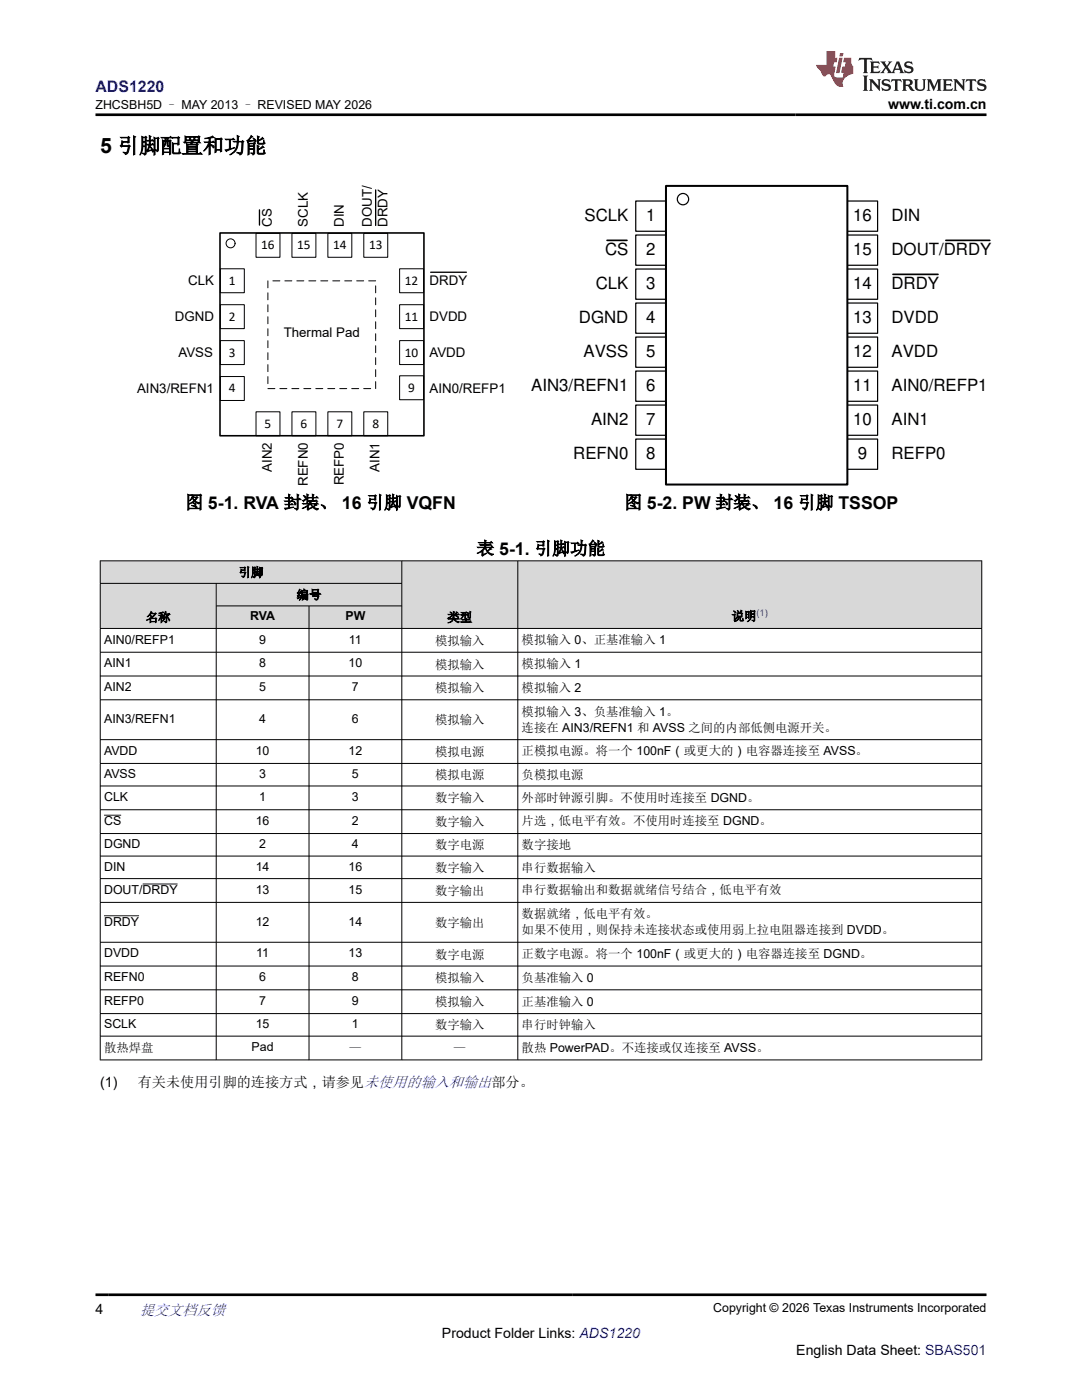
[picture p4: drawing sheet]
<svg xmlns="http://www.w3.org/2000/svg" width="216mm" height="279mm" viewBox="0 0 216 279" stroke-linecap="round" stroke-linejoin="round" font-family="sans-serif">
<defs><g id="words">
<text font-size="4.2" x="20" y="30.5">5 引脚配置和功能</text>
<g font-size="3.5">
<text x="37" y="101.5">图 5-1. RVA 封装、 16 引脚 VQFN</text>
<text x="124.6" y="101.5">图 5-2. PW 封装、 16 引脚 TSSOP</text>
<text x="95.1" y="110.7">表 5-1. 引脚功能</text>
</g>
<g font-size="3.4">
<text x="116.6" y="44.1">SCLK</text>
<text x="128.9" y="44.1">1</text>
<text x="170.2" y="44.1">16</text>
<text x="177.9" y="44.1">DIN</text>
<text x="120.7" y="50.9">CS</text>
<text x="128.9" y="50.9">2</text>
<text x="170.2" y="50.9">15</text>
<text x="177.9" y="50.9">DOUT/DRDY</text>
<text x="118.9" y="57.7">CLK</text>
<text x="128.9" y="57.7">3</text>
<text x="170.2" y="57.7">14</text>
<text x="177.9" y="57.7">DRDY</text>
<text x="115.5" y="64.5">DGND</text>
<text x="128.9" y="64.5">4</text>
<text x="170.2" y="64.5">13</text>
<text x="177.9" y="64.5">DVDD</text>
<text x="116.4" y="71.3">AVSS</text>
<text x="128.9" y="71.3">5</text>
<text x="170.2" y="71.3">12</text>
<text x="177.9" y="71.3">AVDD</text>
<text x="106" y="78.1">AIN3/REFN1</text>
<text x="128.9" y="78.1">6</text>
<text x="170.2" y="78.1">11</text>
<text x="177.9" y="78.1">AIN0/REFP1</text>
<text x="117.9" y="84.9">AIN2</text>
<text x="128.9" y="84.9">7</text>
<text x="170.2" y="84.9">10</text>
<text x="177.9" y="84.9">AIN1</text>
<text x="114.4" y="91.7">REFN0</text>
<text x="128.9" y="91.7">8</text>
<text x="171.2" y="91.7">9</text>
<text x="177.9" y="91.7">REFP0</text>
</g>
<text font-size="3.2" fill="#00f" x="19" y="18.3">ADS1220</text>
<text font-size="3" fill="#00f" x="27.9" y="262.4">提交文档反馈</text>
<g font-size="2.8">
<text x="177.2" y="21.7">www.ti.com.cn</text>
<text x="20" y="216.9">(1)</text>
<text x="27.5" y="216.9">有关未使用引脚的连接方式，请参见未使用的输入和输出部分。</text>
<text x="19" y="262.1">4</text>
<text x="88.2" y="266.9">Product Folder Links: ADS1220</text>
<text x="158.9" y="270.3">English Data Sheet: SBAS501</text>
</g>
<g font-size="2.7">
<text x="54.3" y="45.3" transform="rotate(-90 54.3 45.3)">CS</text>
<text x="61.4" y="45.3" transform="rotate(-90 61.4 45.3)">SCLK</text>
<text x="68.6" y="45.3" transform="rotate(-90 68.6 45.3)">DIN</text>
<text x="74.2" y="45.3" transform="rotate(-90 74.2 45.3)">DOUT/</text>
<text x="77.3" y="45.3" transform="rotate(-90 77.3 45.3)">DRDY</text>
<text x="52.1" y="49.8">16</text>
<text x="59.3" y="49.8">15</text>
<text x="66.5" y="49.8">14</text>
<text x="73.6" y="49.8">13</text>
<text x="37.5" y="56.8">CLK</text>
<text x="45.7" y="56.8">1</text>
<text x="80.8" y="56.8">12</text>
<text x="85.7" y="56.8">DRDY</text>
<text x="34.9" y="64">DGND</text>
<text x="45.7" y="64">2</text>
<text x="80.8" y="64">11</text>
<text x="85.7" y="64">DVDD</text>
<text x="35.6" y="71.2">AVSS</text>
<text x="45.7" y="71.2">3</text>
<text x="56.6" y="67.3">Thermal Pad</text>
<text x="80.8" y="71.2">10</text>
<text x="85.7" y="71.2">AVDD</text>
<text x="27.4" y="78.4">AIN3/REFN1</text>
<text x="45.7" y="78.3">4</text>
<text x="81.5" y="78.2">9</text>
<text x="85.7" y="78.4">AIN0/REFP1</text>
<text x="52.8" y="85.4">5</text>
<text x="60" y="85.4">6</text>
<text x="67.1" y="85.4">7</text>
<text x="74.3" y="85.4">8</text>
<text x="54.3" y="94.2" transform="rotate(-90 54.3 94.2)">AIN2</text>
<text x="75.8" y="94.2" transform="rotate(-90 75.8 94.2)">AIN1</text>
<text x="61.4" y="97" transform="rotate(-90 61.4 97)">REFN0</text>
<text x="68.6" y="96.9" transform="rotate(-90 68.6 96.9)">REFP0</text>
</g>
<g font-size="2.5">
<text x="19" y="21.8">ZHCSBH5D – MAY 2013 – REVISED MAY 2026</text>
<text x="47.6" y="115.1">引脚</text>
<text x="59.2" y="119.6">编号</text>
<text x="29.1" y="124.1">名称</text>
<text x="49.9" y="123.8">RVA</text>
<text x="68.9" y="123.8">PW</text>
<text x="89.3" y="124.1">类型</text>
<text x="146" y="123.8">说明</text>
<text x="20.8" y="128.4">AIN0/REFP1</text>
<text x="51.7" y="128.4">9</text>
<text x="69.6" y="128.4">11</text>
<text x="86.8" y="128.7">模拟输入</text>
<text x="104.1" y="128.6">模拟输入 0、正基准输入 1</text>
<text x="20.8" y="133.2">AIN1</text>
<text x="20.8" y="137.9">AIN2</text>
<text x="51.7" y="133.2">8</text>
<text x="51.7" y="137.9">5</text>
<text x="69.5" y="133.2">10</text>
<text x="70.2" y="137.9">7</text>
<text x="86.8" y="133.4">模拟输入</text>
<text x="104.1" y="133.3">模拟输入 1</text>
<text x="86.8" y="138.2">模拟输入</text>
<text x="104.1" y="138">模拟输入 2</text>
<text x="104.1" y="142.8">模拟输入 3、负基准输入 1。</text>
<text x="20.8" y="144.3">AIN3/REFN1</text>
<text x="51.7" y="144.3">4</text>
<text x="70.2" y="144.3">6</text>
<text x="86.8" y="144.5">模拟输入</text>
<text x="104.1" y="146">连接在 AIN3/REFN1 和 AVSS 之间的内部低侧电源开关。</text>
<text x="20.8" y="150.6">AVDD</text>
<text x="20.8" y="155.2">AVSS</text>
<text x="51" y="150.6">10</text>
<text x="51.7" y="155.2">3</text>
<text x="69.5" y="150.6">12</text>
<text x="70.2" y="155.2">5</text>
<text x="86.8" y="150.9">模拟电源</text>
<text x="86.8" y="155.5">模拟电源</text>
<text x="104.1" y="150.8">正模拟电源。将一个 100nF（或更大的）电容器连接至 AVSS。</text>
<text x="104.1" y="155.5">负模拟电源</text>
<text x="20.8" y="159.9">CLK</text>
<text x="51.7" y="159.9">1</text>
<text x="70.2" y="159.9">3</text>
<text x="86.8" y="160.1">数字输入</text>
<text x="104.1" y="160">外部时钟源引脚。不使用时连接至 DGND。</text>
<text x="20.8" y="164.6">CS</text>
<text x="51" y="164.6">16</text>
<text x="70.2" y="164.6">2</text>
<text x="86.8" y="164.9">数字输入</text>
<text x="104.1" y="164.7">片选，低电平有效。不使用时连接至 DGND。</text>
<text x="20.8" y="169.2">DGND</text>
<text x="20.8" y="173.7">DIN</text>
<text x="51" y="173.7">14</text>
<text x="51.7" y="169.2">2</text>
<text x="69.5" y="173.7">16</text>
<text x="70.2" y="169.2">4</text>
<text x="86.8" y="169.5">数字电源</text>
<text x="86.8" y="174">数字输入</text>
<text x="104.1" y="169.5">数字接地</text>
<text x="104.1" y="174">串行数据输入</text>
<text x="20.8" y="178.4">DOUT/DRDY</text>
<text x="51" y="178.4">13</text>
<text x="69.5" y="178.4">15</text>
<text x="86.8" y="178.6">数字输出</text>
<text x="104.1" y="178.5">串行数据输出和数据就绪信号结合，低电平有效</text>
<text x="20.8" y="184.7">DRDY</text>
<text x="51" y="184.7">12</text>
<text x="69.5" y="184.7">14</text>
<text x="86.8" y="185">数字输出</text>
<text x="104.1" y="183.2">数据就绪，低电平有效。</text>
<text x="20.8" y="191.1">DVDD</text>
<text x="51.1" y="191.1">11</text>
<text x="69.5" y="191.1">13</text>
<text x="86.8" y="191.3">数字电源</text>
<text x="104.1" y="186.4">如果不使用，则保持未连接状态或使用弱上拉电阻器连接到 DVDD。</text>
<text x="104.1" y="191.2">正数字电源。将一个 100nF（或更大的）电容器连接至 DGND。</text>
<text x="20.8" y="195.8">REFN0</text>
<text x="51.7" y="195.8">6</text>
<text x="70.2" y="195.8">8</text>
<text x="86.8" y="196.1">模拟输入</text>
<text x="104.1" y="195.9">负基准输入 0</text>
<text x="20.8" y="200.6">REFP0</text>
<text x="51.7" y="200.6">7</text>
<text x="70.2" y="200.6">9</text>
<text x="86.8" y="200.8">模拟输入</text>
<text x="104.1" y="200.7">正基准输入 0</text>
<text x="20.8" y="205.2">SCLK</text>
<text x="50.2" y="209.8">Pad</text>
<text x="51" y="205.2">15</text>
<text x="70.2" y="205.2">1</text>
<text x="86.8" y="205.4">数字输入</text>
<text x="104.1" y="205.4">串行时钟输入</text>
<text x="104.1" y="209.9">散热 PowerPAD。不连接或仅连接至 AVSS。</text>
<text x="20.8" y="210">散热焊盘</text>
<text x="69.7" y="210">—</text>
<text x="90.5" y="210">—</text>
<text x="142.3" y="261.8">Copyright © 2026 Texas Instruments Incorporated</text>
</g>
<text font-size="1.9" fill="#00f" x="150.9" y="123">(1)</text>
</g></defs>
<path d="M51.1 46.6h4.8v4.7h-4.8z" fill="none" stroke="#000" stroke-width=".2"/>
<path d="M58.3 46.6h4.7v4.7h-4.7z" fill-rule="evenodd" fill="#fff"/>
<path d="M58.3 46.6h4.7v4.7h-4.7z" fill="none" stroke="#000" stroke-width=".2"/>
<path d="M65.4 46.6h4.8v4.7h-4.8z" fill-rule="evenodd" fill="#fff"/>
<path d="M65.4 46.6h4.8v4.7h-4.8z" fill="none" stroke="#000" stroke-width=".2"/>
<path d="M72.6 46.6h4.8v4.7h-4.8z" fill-rule="evenodd" fill="#fff"/>
<path d="M72.6 46.6h4.8v4.7h-4.8z" fill="none" stroke="#000" stroke-width=".2"/>
<path d="M79.7 53.6h4.8v4.8h-4.8z" fill-rule="evenodd" fill="#fff"/>
<path d="M79.7 53.6h4.8v4.8h-4.8z" fill="none" stroke="#000" stroke-width=".2"/>
<path d="M79.7 60.8h4.8v4.8h-4.8z" fill-rule="evenodd" fill="#fff"/>
<path d="M79.7 60.8h4.8v4.8h-4.8z" fill="none" stroke="#000" stroke-width=".2"/>
<path d="M79.7 68h4.8v4.8h-4.8z" fill-rule="evenodd" fill="#fff"/>
<path d="M79.7 68h4.8v4.8h-4.8z" fill="none" stroke="#000" stroke-width=".2"/>
<path d="M79.7 75h4.8v4.8h-4.8z" fill-rule="evenodd" fill="#fff"/>
<path d="M79.7 75h4.8v4.8h-4.8z" fill="none" stroke="#000" stroke-width=".2"/>
<path d="M44 53.6h4.8v4.8h-4.8z" fill-rule="evenodd" fill="#fff"/>
<path d="M44 53.6h4.8v4.8h-4.8z" fill="none" stroke="#000" stroke-width=".2"/>
<path d="M44 60.8h4.8v4.8h-4.8z" fill-rule="evenodd" fill="#fff"/>
<path d="M44 60.8h4.8v4.8h-4.8z" fill="none" stroke="#000" stroke-width=".2"/>
<path d="M44 68h4.8v4.8h-4.8z" fill-rule="evenodd" fill="#fff"/>
<path d="M44 68h4.8v4.8h-4.8z" fill="none" stroke="#000" stroke-width=".2"/>
<path d="M44 75.1h4.8v4.8h-4.8z" fill-rule="evenodd" fill="#fff"/>
<path d="M44 75.1h4.8v4.8h-4.8z" fill="none" stroke="#000" stroke-width=".2"/>
<path d="M51.1 82.2h4.8v4.8h-4.8z" fill-rule="evenodd" fill="#fff"/>
<path d="M51.1 82.2h4.8v4.8h-4.8z" fill="none" stroke="#000" stroke-width=".2"/>
<path d="M58.3 82.2h4.7v4.8h-4.7z" fill-rule="evenodd" fill="#fff"/>
<path d="M58.3 82.2h4.7v4.8h-4.7z" fill="none" stroke="#000" stroke-width=".2"/>
<path d="M65.4 82.2h4.8v4.8h-4.8z" fill-rule="evenodd" fill="#fff"/>
<path d="M65.4 82.2h4.8v4.8h-4.8z" fill="none" stroke="#000" stroke-width=".2"/>
<path d="M72.6 82.2h4.8v4.8h-4.8z" fill-rule="evenodd" fill="#fff"/>
<path d="M72.6 82.2h4.8v4.8h-4.8z" fill="none" stroke="#000" stroke-width=".2"/>
<circle cx="46" cy="48.6" r=".9" fill="#fff"/>
<circle cx="46" cy="48.6" r=".9" fill="none" stroke="#000" stroke-width=".2"/>
<path d="M43.9 46.5h40.7v40.5h-40.7z" fill="none" stroke="#000" stroke-width=".32"/>
<path d="M75 37.9v7.1M51.8 41.9v3M85.9 54.3h7.2" fill="none" stroke="#000" stroke-width=".27"/>
<path d="M53.5 56.1h21.5v21.5h-21.5z" fill="none" stroke="#000" stroke-width=".2" stroke-dasharray="1.4 1"/>
<path d="M169.1 40.1h6v6.1h-6z" fill-rule="evenodd" fill="#fff"/>
<path d="M169.1 40.1h6v6.1h-6z" fill="none" stroke="#000" stroke-width=".24"/>
<path d="M169.1 46.9h6v6h-6z" fill-rule="evenodd" fill="#fff"/>
<path d="M169.1 46.9h6v6h-6z" fill="none" stroke="#000" stroke-width=".24"/>
<path d="M169.1 53.7h6v6h-6z" fill-rule="evenodd" fill="#fff"/>
<path d="M169.1 53.7h6v6h-6z" fill="none" stroke="#000" stroke-width=".24"/>
<path d="M169.1 60.5h6v6h-6z" fill-rule="evenodd" fill="#fff"/>
<path d="M169.1 60.5h6v6h-6z" fill="none" stroke="#000" stroke-width=".24"/>
<path d="M169.1 67.3h6v6h-6z" fill-rule="evenodd" fill="#fff"/>
<path d="M169.1 67.3h6v6h-6z" fill="none" stroke="#000" stroke-width=".24"/>
<path d="M169.1 74.1h6v6h-6z" fill-rule="evenodd" fill="#fff"/>
<path d="M169.1 74.1h6v6h-6z" fill="none" stroke="#000" stroke-width=".24"/>
<path d="M169.1 80.8h6v6.1h-6z" fill-rule="evenodd" fill="#fff"/>
<path d="M169.1 80.8h6v6.1h-6z" fill="none" stroke="#000" stroke-width=".24"/>
<path d="M169.1 87.6h6v6.1h-6z" fill-rule="evenodd" fill="#fff"/>
<path d="M169.1 87.6h6v6.1h-6z" fill="none" stroke="#000" stroke-width=".24"/>
<path d="M126.9 40.1h6v6.1h-6z" fill-rule="evenodd" fill="#fff"/>
<path d="M126.9 40.1h6v6.1h-6z" fill="none" stroke="#000" stroke-width=".24"/>
<path d="M126.9 46.9h6v6h-6z" fill-rule="evenodd" fill="#fff"/>
<path d="M126.9 46.9h6v6h-6z" fill="none" stroke="#000" stroke-width=".24"/>
<path d="M126.9 53.7h6v6h-6z" fill-rule="evenodd" fill="#fff"/>
<path d="M126.9 53.7h6v6h-6z" fill="none" stroke="#000" stroke-width=".24"/>
<path d="M126.9 60.5h6v6h-6z" fill-rule="evenodd" fill="#fff"/>
<path d="M126.9 60.5h6v6h-6z" fill="none" stroke="#000" stroke-width=".24"/>
<path d="M126.9 67.3h6v6h-6z" fill-rule="evenodd" fill="#fff"/>
<path d="M126.9 67.3h6v6h-6z" fill="none" stroke="#000" stroke-width=".24"/>
<path d="M126.9 74.1h6v6h-6z" fill-rule="evenodd" fill="#fff"/>
<path d="M126.9 74.1h6v6h-6z" fill="none" stroke="#000" stroke-width=".24"/>
<path d="M126.9 80.8h6v6.1h-6z" fill-rule="evenodd" fill="#fff"/>
<path d="M126.9 80.8h6v6.1h-6z" fill="none" stroke="#000" stroke-width=".24"/>
<path d="M126.9 87.6h6v6.1h-6z" fill-rule="evenodd" fill="#fff"/>
<path d="M126.9 87.6h6v6.1h-6z" fill="none" stroke="#000" stroke-width=".24"/>
<path d="M132.9 37.1h36.2v59.6h-36.2z" fill-rule="evenodd" fill="#fff"/>
<path d="M132.9 37.1h36.2v59.6h-36.2z" fill="none" stroke="#000" stroke-width=".4"/>
<circle cx="136.3" cy="39.7" r="1.13" fill="#fff"/>
<circle cx="136.3" cy="39.7" r="1.13" fill="none" stroke="#000" stroke-width=".24"/>
<path d="M121.1 48h4M178.2 54.8h9M188.7 48h8.8" fill="none" stroke="#000" stroke-width=".34"/>
<g fill="#d8d8d8">
<path d="M20 111.9h175.9v4.5h-175.9z" fill-rule="evenodd"/>
<path d="M20.1 112h60v4.4h-60z" fill-rule="evenodd"/>
<path d="M80.2 112h23.1v13.4h-23.1z" fill-rule="evenodd"/>
<path d="M103.4 112h92.4v13.4h-92.4z" fill-rule="evenodd"/>
<path d="M20.1 116.5h23v8.9h-23z" fill-rule="evenodd"/>
<path d="M43.2 116.5h36.9v4.4h-36.9z" fill-rule="evenodd"/>
<path d="M43.2 121h18.4v4.4h-18.4z" fill-rule="evenodd"/>
<path d="M61.7 121h18.4v4.4h-18.4z" fill-rule="evenodd"/>
</g>
<g fill="none" stroke="#000" stroke-width=".2">
<path d="M19.9 111.9h176.1M19.9 116.4h60.3M20 111.9v99.7M43.1 116.4v95.2M80.2 111.9v99.7M103.3 111.9v99.7M195.9 111.9v99.7M19.9 125.4h176.1M19.9 130.2h176.1M19.9 134.9h176.1M19.9 139.7h176.1M43.1 120.9h37.1"/>
<path d="M61.7 120.9v90.7M19.9 147.6h176.1M19.9 152.4h176.1M19.9 156.9h176.1M19.9 161.6h176.1M19.9 166.3h176.1M19.9 170.8h176.1M19.9 175.3h176.1M20.8 162.7h3.4M28.4 176.4h7M19.9 180.1h176.1M19.9 188h176.1"/>
<path d="M19.9 192.8h176.1M19.9 197.5h176.1M20.8 182.8h7M19.9 202.3h176.1M19.9 206.8h176.1M19.9 211.5h176.1"/>
</g>
<path d="M171.5 11.6l-.2 .5 .5-.2h.6v.1v2.2l-.2 .4h1l-.2-.4v-2.2v-.1h.5l.6 .2-.2-.5zM173.6 12.3l.2 .4v1.5l-.2 .4h1.9l.1-.6a1.08 1.08 0 0 1-1.3 .2v-.7h.6l.4 .2v-.7l-.4 .2h-.6v-.5l.2-.2a1 1 0 0 1 1 .3l-.1-.5zM175.7 12.3l.9 1.1-1 1.2h.9l-.2-.2 .5-.8 .4 .8-.2 .2h1.6l-.2-.2 .2-.5h.9l.1 .5-.1 .2h.9l-.2-.3-.8-2h-.5l-.9 2.2-.9-1.1 .9-1.1h-.8l.2 .2-.4 .6-.4-.6 .2-.2zM179 12.7l.4 1h-.7zM180.7 12.4a.65 .65 0 0 0-.2 .7 .65 .65 0 0 0 .6 .5l.6 .1 .1 .3a.79 .79 0 0 1-.7 .4 .79 .79 0 0 1-.7-.5l.1 .7 .2-.1a.93 .93 0 0 0 1.1 .1 .93 .93 0 0 0 .4-1 1.46 1.46 0 0 0-1.2-.6l-.1-.3a1.09 1.09 0 0 1 1.2 .2l-.2-.6-.1 .1-.5-.2zM172.2 15.1l.2 .4v2.2l-.2 .4h1l-.2-.4v-2.2l.2-.4zM173.4 15.8l.2 .4v1.5l-.2 .4h.8l-.3-.4 .1-1.3 1.6 1.8v-2l.2-.4h-.7l.1 .2 .1 1.1-1.2-1.3zM176.2 15.9a.65 .65 0 0 0-.2 .8 .65 .65 0 0 0 .6 .4l.6 .2 .1 .2a.79 .79 0 0 1-.7 .4 .79 .79 0 0 1-.7-.5l.1 .7 .2-.1a.93 .93 0 0 0 1.1 .1 .93 .93 0 0 0 .4-.9 1.46 1.46 0 0 0-1.2-.6l-.1-.4a1.09 1.09 0 0 1 1.2 .2l-.1-.6-.2 .1-.5-.1zM177.9 15.8l-.1 .6a.63 .63 0 0 1 .8-.3v1.6l-.3 .4h1l-.2-.4v-1.6a.66 .66 0 0 1 .8 .3l-.1-.6zM180 15.8l.2 .4v1.5l-.2 .4h1l-.2-.2-.1-.7h.5l.1 .2a.79 .79 0 0 0 1.2 .6l-1-.9a.61 .61 0 0 0 .6-.6 .61 .61 0 0 0-.5-.7zM180.8 16.1h.1a.47 .47 0 0 1 .5 .1 .47 .47 0 0 1 .1 .5l-.1 .1-.7 .1zM182.3 15.8l.2 .2a2.27 2.27 0 0 0 .4 2 1.04 1.04 0 0 0 1.7-.7v-1.3l.2-.2h-.8l.2 .4v1.1a.6 .6 0 0 1-.6 .6 .6 .6 0 0 1-.6-.6v-1.1l.3-.4zM184.9 15.8l.2 .4v1.5l-.2 .4h.8l-.3-.4v-1.4l.9 1.9 .9-1.9v1.4l-.3 .4h1l-.2-.4v-1.5l.2-.4h-.8l-.7 1.5-.6-1.5zM188.1 15.8l.2 .4v1.5l-.2 .4h1.9l.1-.6a1.09 1.09 0 0 1-1.3 .2v-.7h.6l.4 .2v-.6l-.4 .2h-.6v-.6l.2-.1a1.01 1.01 0 0 1 1 .3l-.1-.6zM190.2 15.8l.3 .4v1.5l-.3 .4h.8l-.2-.4v-1.3l1.6 1.8v-2l.2-.4h-.7l.2 .2v1.1l-1.2-1.3zM192.8 15.8l-.1 .6a.63 .63 0 0 1 .8-.3v1.6l-.3 .4h1l-.2-.4v-1.6a.66 .66 0 0 1 .8 .3l-.1-.6zM195.2 15.9a.65 .65 0 0 0-.2 .8 .65 .65 0 0 0 .6 .4l.6 .2 .2 .2a.79 .79 0 0 1-.7 .4 .79 .79 0 0 1-.7-.5l.1 .7 .2-.1a.93 .93 0 0 0 1 .1 .93 .93 0 0 0 .5-.9 1.46 1.46 0 0 0-1.3-.6v-.4a1.09 1.09 0 0 1 1.2 .2l-.2-.6-.2 .1-.5-.1z" fill="#231f20"/>
<path d="M164.9 10.2v2.8h-2l.1 .3 .8 1a.95 .95 0 0 0 1 .9 .59 .59 0 0 1 .5-.4 .59 .59 0 0 1 .5 .4l.4 .7a1.59 1.59 0 0 0 2.1 1.4 1.61 1.61 0 0 1 1-2.3l1-.3-.1-1.5a1.59 1.59 0 0 1-.3-1.7h-1.5l-.2 .9h.6l-.2 .9h-.5l-.2 1v.2l.4 .1-.1 .9h-.7a.73 .73 0 0 1-1-.7l.3-1.5h-.5l.1-.9h.5l.2-.9h-.5v-1.3zM167.4 11.5l-.6 3.1h.7l.6-3.1zM167.6 10.6l-.1 .6h.7l.1-.6z" fill="#ed1c24"/>
<path d="M19 22.9h177.8M19 258.4h177.8" fill="none" stroke="#000" stroke-width=".53"/>
<use href="#words"/>
</svg>
